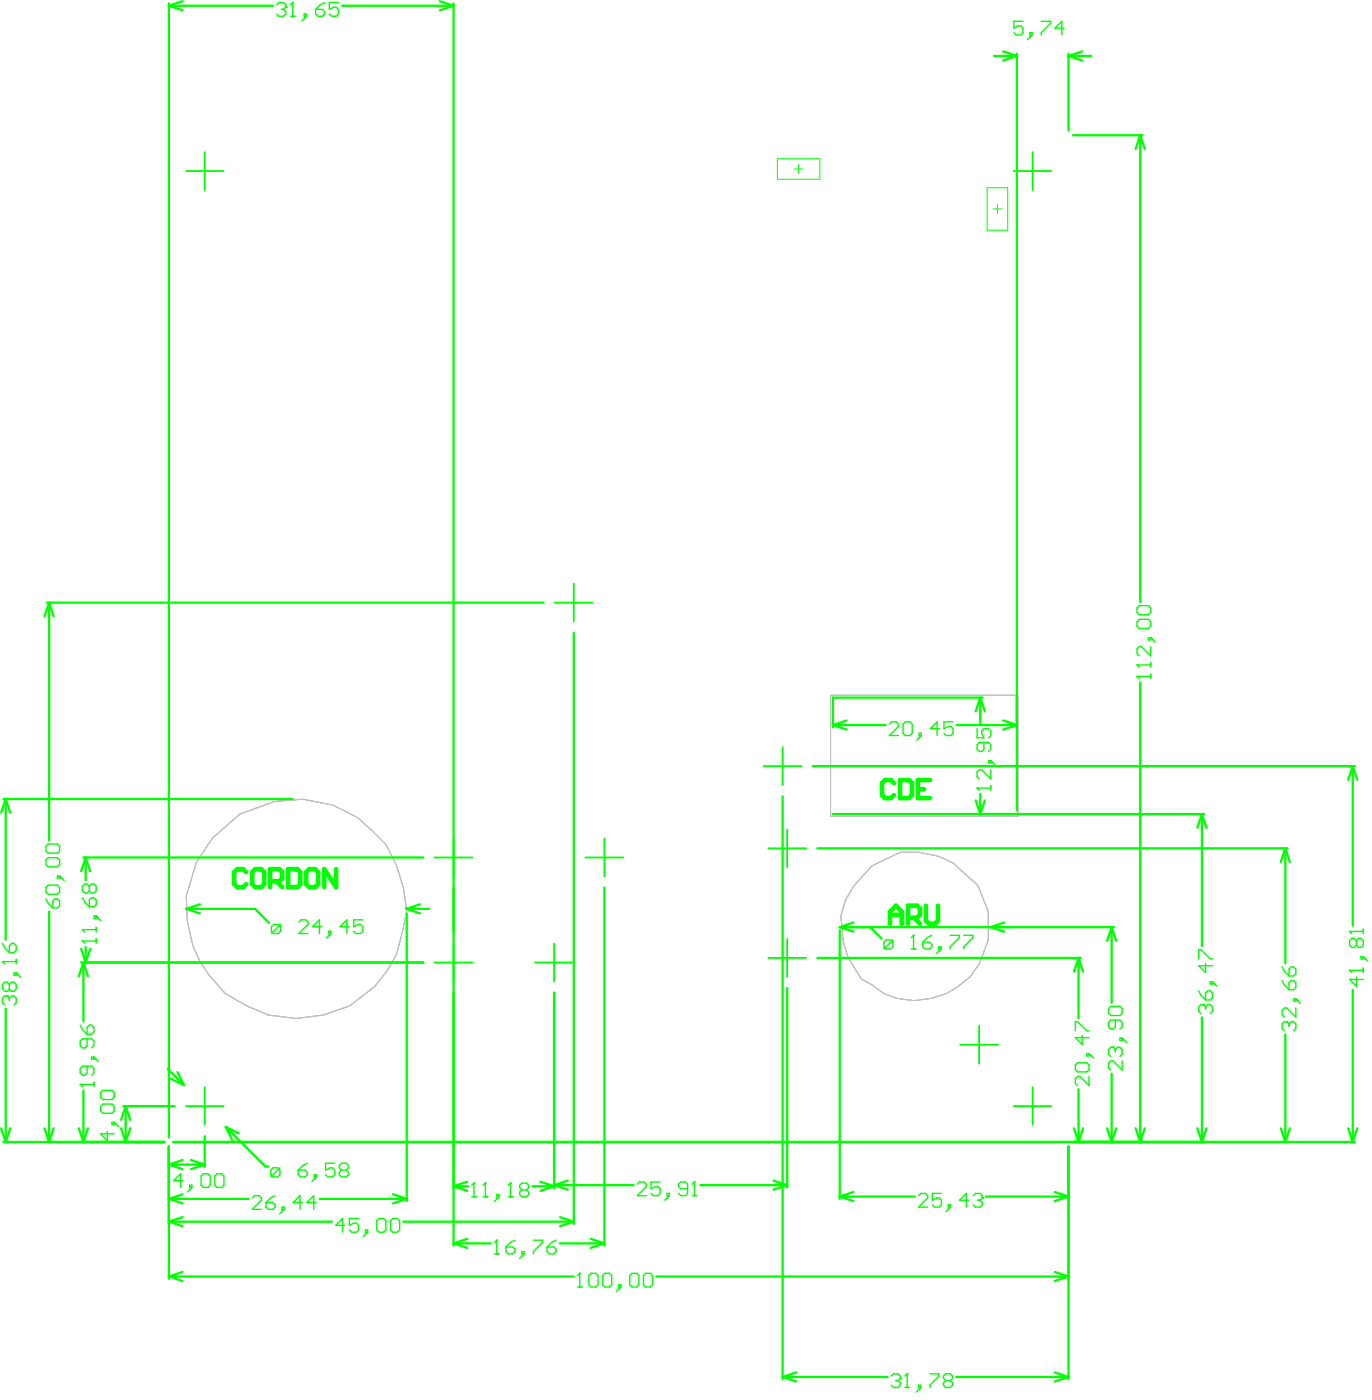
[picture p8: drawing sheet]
<svg xmlns="http://www.w3.org/2000/svg" width="253mm" height="259mm" viewBox="0 0 253 259" stroke-linecap="round" stroke-linejoin="round" font-family="sans-serif">
<path d="M153.3 128.4h34.6v22.4h-34.6zM39.2 154.8l5.1-4.4 6.3-2.4 5.3-.4 5.5 1.1 4.6 2.3 5.3 5.1 1.9 3.8 1.3 4 .6 4.4-.9 4-1 4-1.7 3-2.3 2.9-4.7 3.6-4.8 1.7-5.1 .6-5-.6-4-1.7-4-2.3a21.8 21.8 0 0 1-7.2-17.9l1.9-6.4zM160.9 159.9l5.3-2.5a15.8 15.8 0 0 1 9.9 2.1l4.5 4.1 1.9 4.8v5.3l-1.7 4.4-1.7 2.3a14.1 14.1 0 0 1-13.5 4l-2.3-.8-2.4-1.7-1.9-1-2.5-4.3-.8-2.7-.5-4.7 .9-2.9 1.5-2.6z" fill="none" stroke="#c0c0c0" stroke-width=".18"/>
<g fill="none" stroke="#0f0" stroke-width=".42">
<path d="M31.2 .6v209.5M31.2 1.1l2.5 .8M31.2 1.1h19.2M33.7 .2l-2.5 .9M63.2 1.1h20.5M81.2 .2l2.5 .9M83.7 1.1l-2.5 .8M83.7 .6v229.5M183.5 10.3h4.2M185.2 9.5l2.5 .8M187.7 10.3l-2.5 .9M187.7 9.9v139.8"/>
<path d="M197.3 9.9v14.2M197.3 10.3l2.5 .9M197.3 10.3h4.2M199.8 9.5l-2.5 .8M198.1 25h12.8M210.5 25l.9 2.5M210.5 25l-.8 2.5M210.5 25v86.2M8.6 111.3h91.8M9.1 111.3l-.9 2.5M9.1 111.3v43.9M9.1 111.3l.8 2.5"/>
<path d="M105.9 116.9v109.2M153.8 133.9l2.5 .9M153.8 133.9h9.7M156.3 133.1l-2.5 .8M176.6 133.9h11.1M181 128.9l-.9 2.5M181 128.9v5M181 128.9l.8 2.5M181.4 128.9h-27.6v5.4M185.2 133.1l2.5 .8M187.7 133.9l-2.5 .9M210.5 126v84.9"/>
<path d="M.6 147.6h53.4M1.1 147.6l.8 2.5M1.1 147.6l-.9 2.5M1.1 147.6v26M15.4 158.4h62.8M15.8 158.4l-.8 2.5M15.8 158.4v4.2M15.8 158.4l.9 2.5M144.5 147.1v107.7M150.1 141.5h100.1M150.9 156.7h86.8M153.8 150.4h68.5"/>
<path d="M180.1 147.8l.9 2.6M181 146.7v3.7M181.8 147.8l-.8 2.6M221.9 150.4l.8 2.5M221.9 150.4l-.8 2.5M221.9 150.4v24.3M237.3 156.7l.8 2.5M237.3 156.7l-.8 2.5M237.3 156.7v21.2M249.7 141.5l.9 2.5M249.7 141.5v29.4M249.7 141.5l-.8 2.5"/>
<path d="M9.1 168.4v42.5M15 175.3l.8 2.5M15 177.8h63.2M15.4 177.8l-.8 2.5M15.4 177.8v10.9M15.4 177.8l.8 2.5M15.8 174.9v2.9M16.7 175.3l-.9 2.5M34.4 167.9h12.7l2.6 2.6M34.4 167.9l2.5 .8M36.9 167l-2.5 .9M75 167.9l2.5 .8"/>
<path d="M75 167.9h4.2M75.1 168.7v53.2M77.5 167l-2.5 .9M111.6 163.9v66.2M150.9 176.9h48.6M155 171.2l2.6 .9M155 171.9v49.5M155 171.2h50.7M157.6 170.4l-2.6 .8M160.6 171.2l2.2 2.2M185.4 170.4l-2.5 .8 2.5 .9M199.1 176.9l.9 2.6"/>
<path d="M199.1 176.9v11.1M199.1 176.9l-.8 2.6M205.2 171.2l.9 2.6M205.2 171.2l-.8 2.6M205.2 171.2v14M1.1 186.3v24.6M31 197.4l3 3M31.6 199.2l2.4 1.2M32.8 198l1.2 2.4M102.3 183.3v36.2M145.3 182.5v36.8M205.2 198.3v12.6"/>
<path d="M221.9 187.9v23M237.3 191.1v19.8M249.7 182.8v28.1M.2 208.4l.9 2.5M.6 210.9h29.7M1.9 208.4l-.8 2.5M8.2 208.4l.9 2.5M9.9 208.4l-.8 2.5M14.6 208.4l.8 2.5M15.4 201.4v9.5M16.2 208.4l-.8 2.5M22.4 208.4l.8 2.5"/>
<path d="M22.8 204.3h9.4M23.2 204.3l.8 2.5M23.2 204.3v6.6M23.2 204.3l-.8 2.5M24 208.4l-.8 2.5M31.2 211.8v24.4M31.2 215.1h6.6M31.2 215.1l2.5 .9M32 210.9h218.2M33.7 214.3l-2.5 .8M35.3 214.3l2.5 .8M37.8 209.9v5.6"/>
<path d="M37.8 215.1l-2.5 .9M41.7 208.1l7.3 7.3h.6M41.7 208.1l1.2 2.5M41.7 208.1l2.4 1.2M83.7 219.1l2.6 .9M83.7 219.1h2.7M86.3 218.3l-2.6 .8M98.3 219.1h4M99.8 218.3l2.5 .8M102.3 219.1l-2.5 .9M102.3 218.9l2.5 .8M102.3 218.9h14.7"/>
<path d="M104.8 218.1l-2.5 .8M129.3 218.9h16M142.8 218.1l2.5 .8M145.3 218.9l-2.5 .8M197.3 211.8v43M198.3 208.4l.8 2.5M199.1 201.2v9.7M200 208.4l-.9 2.5M204.4 208.4l.8 2.5M206.1 208.4l-.9 2.5M209.7 208.4l.8 2.5M211.4 208.4l-.9 2.5"/>
<path d="M221.1 208.4l.8 2.5M222.7 208.4l-.8 2.5M236.5 208.4l.8 2.5M238.1 208.4l-.8 2.5M248.9 208.4l.8 2.5M250.6 208.4l-.9 2.5M31.2 221.4l2.5 .9M31.2 235.8l2.5 .8M31.2 225.7l2.5 .8M31.2 221.4h14.7M31.2 235.8h74.7M31.2 225.7h30.1"/>
<path d="M33.7 234.9l-2.5 .9M33.7 224.8l-2.5 .9M33.7 220.6l-2.5 .8M59 221.4h16.1M72.6 220.6l2.5 .8M74.5 225.7h31.4M75.1 221.4l-2.5 .9M83.7 229.7l2.6 .8M83.7 229.7h6.9M86.3 228.8l-2.6 .9M103.4 229.7h8.2M103.4 224.8l2.5 .9"/>
<path d="M105.9 225.7l-2.5 .8M109 228.8l2.6 .9M111.6 229.7l-2.6 .8M121.2 235.8h76.1M155 221l2.6 .9M155 221h13.9M157.6 220.2l-2.6 .8M182 221h15.3M194.7 234.9l2.6 .9M194.7 220.2l2.6 .8M197.3 221l-2.6 .9M197.3 235.8l-2.6 .8"/>
<path d="M144.5 254.3l2.5 .9M144.5 254.3h19.3M147 253.5l-2.5 .8M176.5 254.3h20.8M194.7 253.5l2.6 .8M197.3 254.3l-2.6 .9"/>
</g>
<path d="M143.5 29.3h7.9v3.8h-7.9zM146.6 31.2h1.7M147.4 30.4v1.7M182.2 34.7h3.8v7.8h-3.8zM183.3 38.6h1.7M184.1 37.8v1.6" fill="none" stroke="#0f0" stroke-width=".18"/>
<g fill="none" stroke="#0f0" stroke-width=".34">
<path d="M34.3 31.6h7M37.8 28.1v7M187.1 31.6h7M190.6 28.1v7M102.4 111.3h7M105.9 107.8v7M144.5 138v7M80.2 158.4h7M83.7 154.9v7M108.1 158.4h7M111.6 154.9v7M141 141.5h7"/>
<path d="M141.8 156.7h7M145.3 153.2v7M80.2 177.8h7M83.7 174.3v7M98.8 177.8h7M102.3 174.3v7M141.8 176.9h7M145.3 173.4v7M177.3 193h7M180.8 189.5v7M34.3 204.3h7M37.8 200.8v7"/>
<path d="M187.1 204.3h7M190.6 200.8v7"/>
</g>
<g fill="none" stroke="#0f0" stroke-width=".84">
<path d="M165 144.6l-.5-.5h-1.1l-.6 .5v2.3l.6 .5h1.1l.5-.5M166.2 144.1h1.6l.6 .5v2.3l-.6 .5h-1.6zM169.5 145.8h1.1M171.7 144.1h-2.2v3.3h2.2M45.4 161.1l-.5-.6h-1.1l-.6 .6v2.2l.6 .6h1.1l.5-.6M46.6 161.1l.5-.6h1.1l.6 .6v2.2l-.6 .6h-1.1l-.5-.6zM49.9 162.8h1.7l.5-.6v-1.1l-.5-.6h-1.7v3.4M51 162.8l1.1 1.1M53.2 160.5h1.7l.5 .6v2.2l-.5 .6h-1.7zM56.5 161.1l.6-.6h1.1l.5 .6v2.2l-.5 .6h-1.1l-.6-.6zM62.1 160.5v3.4l-2.2-3.4v3.4M164.3 170.6v-2.2l1.1-1.1 1.1 1.1v2.2"/>
<path d="M164.3 169h2.2M167.6 169.5h1.7l.5-.5v-1.2l-.5-.5h-1.7v3.3M168.7 169.5l1.1 1.1M170.9 167.3v2.8l.6 .5h1.1l.6-.5v-2.8"/>
</g>
<g fill="none" stroke="#0f0" stroke-width=".25">
<path d="M51.1 .9l.4-.4h.9l.4 .4v.4M51.9 1.7h.5M52.4 1.7l.4 .5v.4l-.4 .4h-.9l-.4-.4M52.8 1.3h.1M52.8 1.3l-.4 .4M53.6 3h.9M54 .5h.1M54 .5v2.5M54 .5l-.4 .4M56.1 2.6h.5v.4h-.5zM56.6 3l-.9 .8M58.3 1.7h1.2l.4 .5v.4l-.4 .4h-.8l-.4-.4z"/>
<path d="M59.9 .5l-.8 .4-.8 .8M62.5 .5h-1.7v1.2l.8-.4h.5l.4 .4v.9l-.4 .4h-.9l-.4-.4M188.9 3.9h-1.7v1.3l.8-.4h.4l.5 .4v.8l-.5 .5h-.8l-.4-.5M190.1 6h.5v.5h-.5zM190.6 6.5l-.9 .8M192.2 3.9h1.7v.5l-1.7 1.6v.5M196.5 5.2h-1.7l1.2-1.3v2.6M209.9 112.3l.4-.4h1.7l.4 .4v.8l-.4 .4h-1.7l-.4-.4zM209.9 114.8l.4-.4h1.7l.4 .4v.9l-.4 .4h-1.7l-.4-.4zM212 117.8h.4v.4h-.4zM212.4 119.5v1.6l-1.6-1.6h-.5l-.4 .4v.8l.4 .4M212.4 117.8l.9 .8"/>
<path d="M164.2 133.7l.4-.4h.9l.4 .4v.5l-1.7 1.7h1.7M166.7 133.7l.4-.4h.9l.4 .4v1.7l-.4 .5h-.9l-.4-.5zM169.7 135.4h.4v.5h-.4zM170.1 135.9l-.9 .8M173.4 134.6h-1.7l1.3-1.3v2.6M176 133.3h-1.7v1.3l.8-.4h.4l.5 .4v.8l-.5 .5h-.8l-.4-.5M180.4 134.6v1.7h1.3l-.5-.9v-.4l.5-.4h.8l.4 .4v.9l-.4 .4M181.7 137.1v1.3l-.5 .4h-.4l-.4-.4v-.9l.4-.4h1.7l.4 .4v.9l-.4 .4M209.9 124.9h.1M209.9 122.8h.1M209.9 124.9h2.5M209.9 124.9l.4 .5"/>
<path d="M209.9 122.8h2.5M209.9 122.8l.4 .4M212.4 122.4v.8M212.4 124.5v.9M8.5 156.3l.4-.4h1.7l.4 .4v.9l-.4 .4h-1.7l-.4-.4zM8.5 158.8l.4-.4h1.7l.4 .4v.9l-.4 .4h-1.7l-.4-.4zM180.4 145.6h.1M180.4 145.6h2.5M180.4 145.6l.4 .4M182.5 140.5h.4v.4h-.4zM182.9 142.2v1.7l-1.7-1.7h-.4l-.4 .4v.8l.4 .5M182.9 145.1v.9"/>
<path d="M182.9 140.5l.9 .8M.5 177.6h.1M.5 177.6h2.5M.5 177.6l.4 .4M.5 174.2l.4 .9 .8 .8M1.7 174.7l.5-.5h.4l.4 .5v.8l-.4 .4h-.9zM2.6 179.7h.4v.4h-.4zM3 177.2v.8M3 179.7l.8 .9M8.5 166l.4 .9 .8 .8M8.5 163.9l.4-.4h1.7l.4 .4v.8l-.4 .5h-1.7l-.4-.5zM9.7 166.4l.5-.4h.4l.4 .4v.9l-.4 .4h-.9z"/>
<path d="M10.6 161.8h.4v.4h-.4zM11 161.8l.9 .8M15.2 173.8h.1M15.2 171.7h.1M15.2 173.8h2.6M15.2 173.8l.5 .4M15.2 171.7h2.6M15.2 171.7l.5 .4M15.2 165.8l.5 .8 .8 .9M16.5 166.2l.4-.4h.4l.5 .4v.9l-.5 .4h-.8zM16.5 163.7l.4-.4h.4l.5 .4v.8l-.5 .5h-.4l-.4-.5M16.5 163.7v.8"/>
<path d="M16.5 163.7l-.4-.4h-.4l-.5 .4v.8l.5 .5h.4l.4-.5M17.3 169.2h.5v.4h-.5zM17.8 171.3v.8M17.8 173.4v.8M17.8 169.2l.8 .8M50.1 171.2l.4-.5h.9l.4 .5v.8l-.4 .4h-.9l-.4-.4zM51.8 170.7l-1.7 1.7M55.2 170.3l.4-.4h.8l.5 .4v.4l-1.7 1.7h1.7M59.4 171.2h-1.7l1.3-1.3v2.5M60.7 172h.4v.4h-.4zM61.1 172.4l-.9 .9M64.5 171.2h-1.7l1.2-1.3v2.5"/>
<path d="M67 169.9h-1.7v1.3l.8-.5h.5l.4 .5v.8l-.4 .4h-.9l-.4-.4M163.2 174l.4-.4h.8l.5 .4v.9l-.5 .4h-.8l-.4-.4zM164.9 173.6l-1.7 1.7M168.2 175.3h.9M168.7 172.8h.1M168.7 172.8v2.5M168.7 172.8l-.5 .4M170.3 174h1.3l.4 .4v.5l-.4 .4h-.8l-.5-.4zM172 172.8l-.8 .4-.9 .8M173.3 174.9h.4v.4h-.4zM173.7 175.3l-.8 .8M175.4 172.8h1.7v.4l-1.7 1.7v.4"/>
<path d="M177.9 172.8h1.7v.4l-1.7 1.7v.4M221.3 177.1v-1.7h.4l1.7 1.7h.4M222.6 178v1.6l-1.3-1.2h2.5M236.7 178.6l.4 .8 .9 .9M238 179l.4-.4h.4l.4 .4v.8l-.4 .5h-.8zM249.1 179.2h.1M249.1 172h.1M249.1 179.2h2.6M249.1 179.2l.5 .4M249.1 172h2.6M249.1 172l.5 .5M250.4 173.7v.9"/>
<path d="M250.4 173.7l.4-.4h.5l.4 .4v.9l-.4 .4h-.5l-.4-.4M250.4 173.7l-.4-.4h-.4l-.5 .4v.9l.5 .4h.4l.4-.4M251.3 176.7h.4v.4h-.4zM251.7 171.6v.9M251.7 178.8v.8M251.7 176.7l.8 .8M1.3 183.9h.1M1.3 183.9h-.4l-.4 .5v.8l.4 .4M1.3 183.9l.4 .5M1.7 181.8l-.4-.4h-.4l-.4 .4v.9l.4 .4h.4l.4-.4M1.7 184.4l.5-.5h.4l.4 .5v.8l-.4 .4M1.7 181.8v.9"/>
<path d="M1.7 184.4v.4M1.7 181.8l.5-.4h.4l.4 .4v.9l-.4 .4h-.4l-.5-.4M14.8 189.3l.4 .9 .9 .8M16.1 189.8l.4-.5h.4l.4 .5v.8l-.4 .4h-.8zM16.1 191.9v1.2l-.4 .5h-.5l-.4-.5v-.8l.4-.4h1.7l.4 .4v.8l-.4 .5M16.1 196.9v1.3l-.4 .4h-.5l-.4-.4v-.8l.4-.5h1.7l.4 .5v.8l-.4 .4M16.9 195.2h.4v.5h-.4zM17.3 199.9v.8M17.3 195.2l.9 .9M198.5 190.4v-1.7h.4l1.7 1.7h.5M198.5 196.7l.4-.4h1.7l.5 .4v.9l-.5 .4h-1.7l-.4-.4zM199.8 191.2v1.7l-1.3-1.2h2.6"/>
<path d="M200.6 194.6h.5v.4h-.5zM201.1 198.8v1.7l-1.7-1.7h-.5l-.4 .4v.9l.4 .4M201.1 194.6l.8 .9M204.6 186.3l.5-.4h1.7l.4 .4v.8l-.4 .5h-1.7l-.5-.5zM205.5 193.4h.1M205.5 193.4h-.4l-.5 .5v.8l.5 .4M205.5 193.4l.4 .5M205.9 188.4v1.3l-.4 .4h-.4l-.5-.4v-.9l.5-.4h1.7l.4 .4v.9l-.4 .4M205.9 193.9l.4-.5h.5l.4 .5v.8l-.4 .4M205.9 193.9v.4M206.8 191.7h.4v.5h-.4zM207.2 196v1.6l-1.7-1.6h-.4l-.5 .4v.8l.5 .4"/>
<path d="M207.2 191.7l.8 .9M221.3 183l.4 .9 .9 .8M222.1 185.5h.1M222.1 185.5h-.4l-.4 .5v.8l.4 .4M222.1 185.5l.5 .5M222.6 186l.4-.5h.4l.4 .5v.8l-.4 .4M222.6 183.4l.4-.4h.4l.4 .4v.9l-.4 .4h-.8zM222.6 186v.4M223.4 181.3h.4v.4h-.4zM223.8 181.3l.9 .9M236.7 181.1l.4 .9 .9 .8M237.5 188.7h.1"/>
<path d="M237.5 188.7h-.4l-.4 .4v.9l.4 .4M237.5 188.7l.5 .4M238 189.1l.4-.4h.4l.4 .4v.9l-.4 .4M238 181.5l.4-.4h.4l.4 .4v.9l-.4 .4h-.8zM238 189.1v.4M238.8 184.5h.4v.4h-.4zM239.2 186.2v1.7l-1.7-1.7h-.4l-.4 .4v.8l.4 .5M239.2 184.5l.9 .8M250.4 180.5v1.7l-1.3-1.3h2.6M14.8 200.3h.1M14.8 200.3h2.5M14.8 200.3l.4 .4"/>
<path d="M18.6 201.8l.4-.4h1.7l.4 .4v.9l-.4 .4h-1.7l-.4-.4zM18.6 204.4l.4-.5h1.7l.4 .5v.8l-.4 .4h-1.7l-.4-.4zM19.8 209v1.7l-1.2-1.3h2.5M20.7 207.3h.4v.4h-.4zM21.1 207.3l.8 .8M33.7 218.1h-1.6l1.2-1.3v2.5M35 218.9h.4v.4h-.4zM35.4 219.3l-.8 .9M37.1 217.2l.4-.4h.9l.4 .4v1.7l-.4 .4h-.9l-.4-.4zM39.7 217.2l.4-.4h.8l.4 .4v1.7l-.4 .4h-.8l-.4-.4zM50 216.1l.4-.4h.9l.4 .4v.9l-.4 .4h-.9l-.4-.4zM51.7 215.7l-1.7 1.7"/>
<path d="M55.1 216.1h1.2l.4 .4v.5l-.4 .4h-.8l-.4-.4zM56.7 214.9l-.8 .4-.8 .8M58 217h.4v.4h-.4zM58.4 217.4l-.8 .8M61.8 214.9h-1.7v1.2l.9-.4h.4l.4 .4v.9l-.4 .4h-.9l-.4-.4M63.1 216.1l-.5 .4v.5l.5 .4h.8l.4-.4v-.5l-.4-.4M63.1 216.1h.8M63.1 216.1l-.5-.4v-.4l.5-.4h.8l.4 .4v.4l-.4 .4M87.5 218.5h.1M87.5 218.5v2.6M87.5 218.5l-.4 .4M89.6 218.5h.1"/>
<path d="M89.6 218.5v2.6M89.6 218.5l-.4 .4M94.2 218.5h.1M94.2 218.5v2.6M94.2 218.5l-.4 .4M96.4 219.8l-.5 .4v.4l.5 .5h.8l.4-.5v-.4l-.4-.4M96.4 219.8l-.5-.4v-.5l.5-.4h.8l.4 .4v.5l-.4 .4M96.4 219.8h.8M117.7 218.7l.4-.4h.8l.4 .4v.5l-1.6 1.6h1.6M121.9 218.3h-1.7v1.3l.8-.4h.5l.4 .4v.8l-.4 .4h-.9l-.4-.4M126.9 219.6h-1.2l-.5-.4v-.5l.5-.4h.8l.4 .4v1.7l-.4 .4h-.8l-.5-.4M128.2 218.3h.1"/>
<path d="M128.2 218.3v2.5M128.2 218.3l-.4 .4M46.6 221.3l.4-.5h.8l.5 .5v.4l-1.7 1.7h1.7M49.1 222.1h1.3l.4 .4v.5l-.4 .4h-.9l-.4-.4zM50.8 220.8l-.9 .5-.8 .8M52.1 223h.4v.4h-.4zM52.5 223.4l-.9 .8M55.8 222.1h-1.7l1.3-1.3v2.6M58.3 222.1h-1.6l1.2-1.3v2.6M63.7 226.3h-1.7l1.2-1.2v2.5M66.2 225.1h-1.7v1.2l.8-.4h.5l.4 .4v.9l-.4 .4h-.9l-.4-.4M67.5 227.2h.4v.4h-.4z"/>
<path d="M67.9 227.6l-.9 .8M69.6 225.5l.4-.4h.8l.5 .4v1.7l-.5 .4h-.8l-.4-.4zM72.1 225.5l.4-.4h.9l.4 .4v1.7l-.4 .4h-.9l-.4-.4zM87.1 221.1h.8M89.2 221.1h.8M91.3 231.6h.8M91.7 229.1h.1M91.7 220.6h.4v.5h-.4zM91.7 229.1v2.5M91.7 229.1l-.4 .4M92.1 221.1l-.8 .8M93.4 230.3h1.3l.4 .5v.4l-.4 .4h-.9l-.4-.4z"/>
<path d="M93.8 221.1h.9M95.1 229.1l-.9 .4-.8 .8M96.4 231.2h.4v.4h-.4zM96.8 231.6l-.9 .8M98.5 229.1h1.6v.4l-1.6 1.7v.4M101 230.3h1.3l.4 .5v.4l-.4 .4h-.9l-.4-.4zM102.7 229.1l-.9 .4-.8 .8M106.6 237.7h.8M107 235.2h.1M107 235.2v2.5M107 235.2l-.4 .4M108.7 235.6l.4-.4h.9l.4 .4v1.7l-.4 .4h-.9l-.4-.4z"/>
<path d="M111.2 235.6l.5-.4h.8l.4 .4v1.7l-.4 .4h-.8l-.5-.4zM114.2 237.3h.4v.4h-.4zM114.6 237.7l-.8 .9M116.3 235.6l.4-.4h.8l.5 .4v1.7l-.5 .4h-.8l-.4-.4zM118.8 235.6l.4-.4h.9l.4 .4v1.7l-.4 .4h-.9l-.4-.4zM123.1 220.4h.5v.4h-.5zM123.6 220.8l-.9 .9M127.8 220.8h.8M169.6 220.8l.4-.4h.9l.4 .4v.5l-1.7 1.7h1.7M173.8 220.4h-1.7v1.3l.9-.4h.4l.4 .4v.8l-.4 .5h-.9l-.4-.5M175.1 222.5h.4v.5h-.4zM175.5 223l-.9 .8"/>
<path d="M178.8 221.7h-1.7l1.3-1.3v2.6M179.7 220.8l.4-.4h.8l.5 .4v.5M180.5 221.7h.4M180.9 221.7l.5 .4v.4l-.5 .5h-.8l-.4-.5M181.4 221.3h.1M181.4 221.3l-.5 .4M164.5 254.2l.4-.5h.9l.4 .5v.4M165.4 255h.4M165.8 255l.4 .4v.5l-.4 .4h-.9l-.4-.4M166.2 254.6h.1M166.2 254.6l-.4 .4M167.1 256.3h.8"/>
<path d="M167.5 253.7h.1M167.5 253.7v2.6M167.5 253.7l-.4 .5M169.6 255.9h.4v.4h-.4zM170 256.3l-.8 .8M171.7 253.7h1.6v.5l-1.6 1.7v.4M174.6 255l-.4-.4v-.4l.4-.5h.9l.4 .5v.4l-.4 .4M174.6 255h.9M174.6 255l-.4 .4v.5l.4 .4h.9l.4-.4v-.5l-.4-.4"/>
</g>
</svg>
